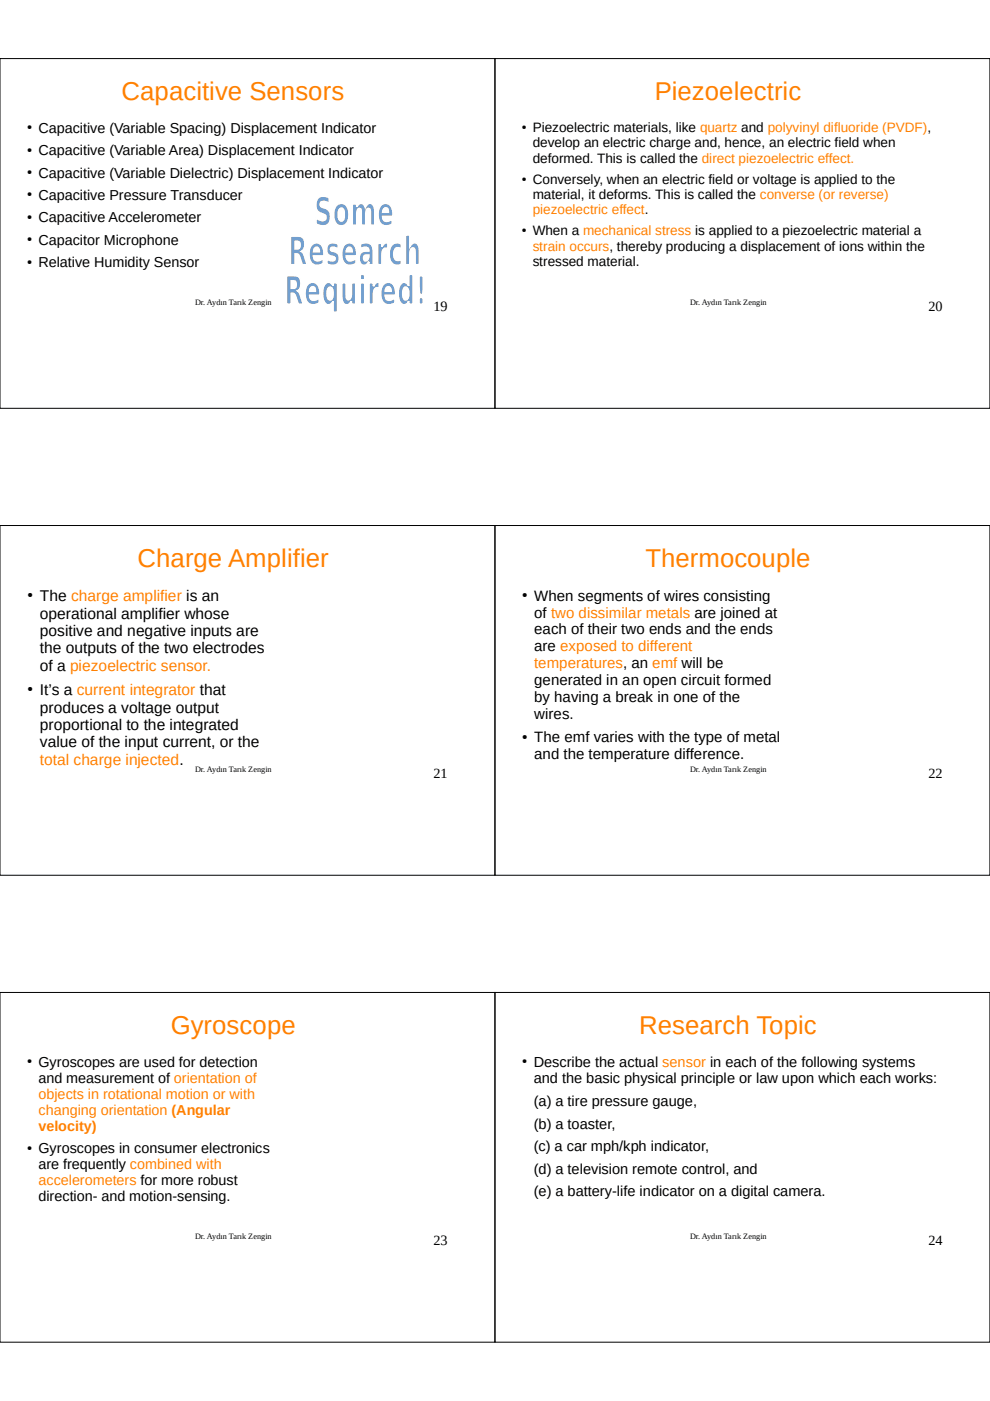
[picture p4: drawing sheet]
<svg xmlns="http://www.w3.org/2000/svg" width="210mm" height="297mm" viewBox="0 0 210 297" stroke-linecap="round" stroke-linejoin="round" font-family="sans-serif">
<defs><g id="words">
<g font-size="5.5" fill="#ff8000">
<text x="25.8" y="21.2">Capacitive Sensors</text>
<text x="138.8" y="21.2">Piezoelectric</text>
<text x="29.2" y="120.2">Charge Amplifier</text>
<text x="136.9" y="120.2">Thermocouple</text>
<text x="36.2" y="219.2">Gyroscope</text>
<text x="135.5" y="219.2">Research Topic</text>
</g>
<g font-size="3.3">
<text x="8.5" y="127.4">The charge amplifier is an</text>
<text x="8.5" y="131.2">operational amplifier whose</text>
<text x="8.5" y="134.8">positive and negative inputs are</text>
<text x="8.5" y="138.5">the outputs of the two electrodes</text>
<text x="8.5" y="142.2">of a piezoelectric sensor.</text>
<text x="8.5" y="147.4">It’s a current integrator that</text>
<text x="8.5" y="151.1">produces a voltage output</text>
<text x="8.5" y="154.8">proportional to the integrated</text>
<text x="8.5" y="158.5">value of the input current, or the</text>
</g>
<text font-size="3.3" fill="#ff8000" x="8.5" y="162.2">total charge injected.</text>
<g font-size="3.2">
<text x="113.3" y="127.3">When segments of wires consisting</text>
<text x="113.3" y="130.9">of two dissimilar metals are joined at</text>
<text x="113.3" y="134.5">each of their two ends and the ends</text>
<text x="113.3" y="138.1">are exposed to different</text>
<text x="113.3" y="145.2">generated in an open circuit formed</text>
<text x="113.3" y="148.8">by having a break in one of the</text>
<text x="113.3" y="152.4">wires.</text>
<text x="113.3" y="157.3">The emf varies with the type of metal</text>
<text x="113.3" y="160.9">and the temperature difference.</text>
</g>
<text font-size="3.2" fill="#ff8000" x="113.3" y="141.7">temperatures, an emf will be</text>
<g font-size="3.1">
<text x="8.2" y="28.2">Capacitive (Variable Spacing) Displacement Indicator</text>
<text x="8.2" y="32.9">Capacitive (Variable Area) Displacement Indicator</text>
<text x="8.2" y="37.7">Capacitive (Variable Dielectric) Displacement Indicator</text>
<text x="8.2" y="42.4">Capacitive Pressure Transducer</text>
<text x="8.2" y="47.2">Capacitive Accelerometer</text>
<text x="8.2" y="51.9">Capacitor Microphone</text>
<text x="8.2" y="56.6">Relative Humidity Sensor</text>
<text x="8.2" y="226.2">Gyroscopes are used for detection</text>
<text x="113.2" y="226.2">Describe the actual sensor in each of the following systems</text>
<text x="8.2" y="229.6">and measurement of orientation of</text>
<text x="113.2" y="229.7">and the basic physical principle or law upon which each works:</text>
<text x="113.2" y="234.4">(a) a tire pressure gauge,</text>
<text x="113.2" y="239.3">(b) a toaster,</text>
<text x="8.2" y="244.5">Gyroscopes in consumer electronics</text>
<text x="113.2" y="244">(c) a car mph/kph indicator,</text>
<text x="8.2" y="247.9">are frequently combined with</text>
<text x="113.2" y="248.9">(d) a television remote control, and</text>
<text x="8.2" y="254.7">direction- and motion-sensing.</text>
<text x="113.2" y="253.7">(e) a battery-life indicator on a digital camera.</text>
</g>
<g font-size="3.1" fill="#ff8000">
<text x="8.2" y="233">objects in rotational motion or with</text>
<text x="8.2" y="236.4">changing orientation (Angular</text>
<text x="8.2" y="239.8">velocity)</text>
<text x="8.2" y="251.3">accelerometers for more robust</text>
</g>
<g font-size="3">
<text x="91.9" y="65.9">19</text>
<text x="196.8" y="65.9">20</text>
<text x="91.9" y="164.8">21</text>
<text x="196.8" y="164.8">22</text>
<text x="91.9" y="263.9">23</text>
<text x="196.8" y="263.9">24</text>
</g>
<g font-size="2.9">
<text x="112.9" y="28">Piezoelectric materials, like quartz and polyvinyl difluoride (PVDF),</text>
<text x="112.9" y="31.2">develop an electric charge and, hence, an electric field when</text>
<text x="112.9" y="34.5">deformed. This is called the direct piezoelectric effect.</text>
<text x="112.9" y="39">Conversely, when an electric field or voltage is applied to the</text>
<text x="112.9" y="42.2">material, it deforms. This is called the converse (or reverse)</text>
<text x="112.9" y="49.9">When a mechanical stress is applied to a piezoelectric material a</text>
<text x="112.9" y="56.3">stressed material.</text>
</g>
<g font-size="2.9" fill="#ff8000">
<text x="112.9" y="45.4">piezoelectric effect.</text>
<text x="112.9" y="53.1">strain occurs, thereby producing a displacement of ions within the</text>
</g>
<g font-size="1.7">
<text x="41.4" y="64.7">Dr. Aydın Tarık Zengin</text>
<text x="146.3" y="64.7">Dr. Aydın Tarık Zengin</text>
<text x="41.4" y="163.7">Dr. Aydın Tarık Zengin</text>
<text x="146.3" y="163.7">Dr. Aydın Tarık Zengin</text>
<text x="41.4" y="262.7">Dr. Aydın Tarık Zengin</text>
<text x="146.3" y="262.7">Dr. Aydın Tarık Zengin</text>
</g>
<g font-size="1.5">
<text x="5.8" y="126.6">●</text>
<text x="5.8" y="146.6">●</text>
</g>
<g font-size="1.4">
<text x="5.8" y="27.4">●</text>
<text x="5.8" y="32.2">●</text>
<text x="5.8" y="36.9">●</text>
<text x="5.8" y="41.7">●</text>
<text x="5.8" y="46.4">●</text>
<text x="5.8" y="51.1">●</text>
<text x="5.8" y="55.9">●</text>
<text x="110.7" y="126.6">●</text>
<text x="110.7" y="156.6">●</text>
<text x="5.8" y="225.5">●</text>
<text x="110.7" y="225.5">●</text>
<text x="5.8" y="243.8">●</text>
</g>
<g font-size="1.3">
<text x="110.7" y="27.4">●</text>
<text x="110.7" y="38.3">●</text>
<text x="110.7" y="49.2">●</text>
</g>
</g></defs>
<path d="M67.4 42a2.06 2.06 0 0 1 2.4-.1v1.3a1.28 1.28 0 0 0-1.8-.2v.7l.9 .4a1.87 1.87 0 0 1 1.1 2.6 1.57 1.57 0 0 1-2.4 1l-.6-.2v-1.4a1.57 1.57 0 0 0 1.9 .5l.2-.3-.1-.6-.9-.4a2.1 2.1 0 0 1-.7-3.3zM72 44.3l-.3 .8 .1 1 .2 .6 .4 .2 .4-.2 .1-.5v-1.4l-.3-.6zM71.4 43.5a1.61 1.61 0 0 1 1.8-.1 1.61 1.61 0 0 1 .8 1.6 2.43 2.43 0 0 1-1.1 2.8 1.76 1.76 0 0 1-2.2-2 2.75 2.75 0 0 1 .7-2.3zM74.7 43.2h1v.7a.91 .91 0 0 1 .9-.8 .91 .91 0 0 1 .9 .9 .99 .99 0 0 1 1-.9 .99 .99 0 0 1 .9 1.1l.1 3.6h-1v-3.1l-.1-.3-.3-.2-.3 .2-.2 .6v2.8h-1v-3.1l-.1-.4-.3-.1-.3 .2-.2 .6v2.8h-1zM80.8 43.5a1.57 1.57 0 0 1 1.8-.1 1.57 1.57 0 0 1 .7 1.6l.1 .9h-2.3l.2 .7a1.11 1.11 0 0 0 1.7-.1l.2-.1v1.1a1.87 1.87 0 0 1-2.1 .2 1.87 1.87 0 0 1-.9-1.9 2.75 2.75 0 0 1 .6-2.3zM81.4 44.3l-.3 .7h1.3l-.3-.8a.48 .48 0 0 0-.7 .1zM62.6 51.2v1.6l.7-.1 .3-.5-.1-.7-.3-.3zM61.6 50.1h1.5a1.58 1.58 0 0 1 1.5 2.2l-.2 .6-.5 .4 .5 .7 .8 2.1h-1.1l-.5-1.5a.81 .81 0 0 0-.7-.7h-.3v2.2h-1zM66.2 51.8a1.58 1.58 0 0 1 1.7-.1 1.58 1.58 0 0 1 .8 1.6v1h-2.2l.1 .6a1.08 1.08 0 0 0 1.8 0l.2-.1v1.1a1.87 1.87 0 0 1-2.2 .2 1.87 1.87 0 0 1-.9-2 2.79 2.79 0 0 1 .7-2.3zM66.7 52.6l-.2 .8h1.2v-.5l-.3-.4-.3-.1zM69.6 51.8a2.05 2.05 0 0 1 2.2-.1v1.1a1.18 1.18 0 0 0-1.7-.2v.4l.3 .2a1.57 1.57 0 0 1 1.5 2.1 1.57 1.57 0 0 1-2.4 .8l-.2-.1v-1.1a1.17 1.17 0 0 0 1.7 .2v-.4l-.2-.3a1.58 1.58 0 0 1-1.5-.9 1.58 1.58 0 0 1 .3-1.7zM73.1 51.9a1.51 1.51 0 0 1 1.6-.3 1.51 1.51 0 0 1 .9 1.5v1.2h-2.2l.2 .6a1.08 1.08 0 0 0 1.7 0l.2-.1v1.1a1.87 1.87 0 0 1-2.1 .2 1.87 1.87 0 0 1-1-2 2.97 2.97 0 0 1 .7-2.2zM73.7 52.6l-.3 .8h1.3l-.1-.6-.2-.3-.4-.1zM77.3 54.2l-.2 .3 .1 .6 .2 .2 .4-.1 .3-.4 .1-.7zM76.4 51.7a1.9 1.9 0 0 1 2.5 .4l.2 .9 .1 3.1h-1v-.6a1.05 1.05 0 0 1-1.3 .7 1.05 1.05 0 0 1-.8-1.2l.1-.8a1.22 1.22 0 0 1 1.4-1h.6l-.1-.5a1.21 1.21 0 0 0-1.7 .1zM80 51.6h1v.7a1.06 1.06 0 0 1 1.3-.8v1.3l-.4-.1h-.4l-.5 .8v2.6h-1zM83.1 52a1.65 1.65 0 0 1 2-.3v1.2l-.5-.3h-.6l-.4 .5-.1 .8 .1 .8 .4 .4 .6 .1 .5-.4v1.2a1.77 1.77 0 0 1-1.9-.1 1.77 1.77 0 0 1-.7-1.8 2.94 2.94 0 0 1 .6-2.1zM86 49.8h.9v2.4a1.03 1.03 0 0 1 1.3-.7 1.03 1.03 0 0 1 .7 1.2l.1 3.4h-1v-3l-.4-.5-.4 .1-.2 .5-.1 2.9h-.9zM61.8 59.6v1.5l.7-.1 .3-.5-.1-.7-.2-.2zM60.7 58.4h1.6a1.52 1.52 0 0 1 1.5 2.1l-.2 .7-.6 .5 .6 .5 .7 2.3h-1.1l-.5-1.5a.81 .81 0 0 0-.6-.8h-.3v2.3h-1.1zM65.3 60.3a1.56 1.56 0 0 1 1.8-.2 1.56 1.56 0 0 1 .7 1.6l.1 .9h-2.3l.2 .7a1.11 1.11 0 0 0 1.8-.1l.1-.1v1.1a1.92 1.92 0 0 1-2.2 .1 1.92 1.92 0 0 1-.8-2.1 2.74 2.74 0 0 1 .6-1.9zM66 60.9l-.4 .8h1.3l-.2-.7a.47 .47 0 0 0-.7-.1zM69.7 61l-.3 .7v1.2l.3 .6 .4 .1 .4-.6 .1-1.3-.3-.7-.4-.1zM69.1 60a.97 .97 0 0 1 1.5 .6v-.7h1v6.4h-1v-2.4a1.04 1.04 0 0 1-1.1 .7 1.04 1.04 0 0 1-.9-1 3.7 3.7 0 0 1 .5-3.6zM72.5 60h.9v2.9l.1 .4 .3 .2 .4-.1 .3-.6v-2.8h1v4.5h-1v-.6a1.03 1.03 0 0 1-1.2 .7 1.03 1.03 0 0 1-.8-1.2zM76.4 60h.9v4.5h-.9zM76.4 58.2h.9v1.2h-.9zM78.2 60h1v.7a1.03 1.03 0 0 1 1.2-.8l.1 1.3-.8-.2-.4 .7-.1 2.8h-1zM81.3 60.3a1.56 1.56 0 0 1 1.8-.2 1.56 1.56 0 0 1 .8 1.6v.9h-2.2l.1 .7a1.01 1.01 0 0 0 1.6 .1l.4-.3v1.1a1.93 1.93 0 0 1-2.3 .1 1.93 1.93 0 0 1-.8-2.1 2.63 2.63 0 0 1 .6-1.9zM82 60.9l-.3 .8h1.2l-.2-.7a.47 .47 0 0 0-.7-.1zM86.7 58.2h.9v6.3h-.9v-.6a1.04 1.04 0 0 1-1.2 .7 1.04 1.04 0 0 1-.9-1 3.4 3.4 0 0 1 .7-3.7 1 1 0 0 1 1.4 .7zM85.7 61l-.3 .8 .1 1.1 .2 .6 .4 .1 .3-.2 .2-.5v-1.2l-.3-.7-.3-.1zM88.8 58.4h.9v4.1h-.7zM88.8 63.1h.9v1.4h-.9z" fill-rule="evenodd" fill="#729fcf"/>
<g fill="none" stroke="#fff" stroke-width=".37">
<path d="M60.7 58.4h1.6a1.58 1.58 0 0 1 1.5 2.2l-.3 .7-.5 .4 .6 .7 .7 2.1h-1.1l-.5-1.5a.79 .79 0 0 0-.6-.8h-.3v2.3h-1.1zM61.6 50.1h1.5a1.52 1.52 0 0 1 1.5 2.1l-.2 .6-.5 .5 .5 .6 .8 2.2h-1.1l-.5-1.5a.81 .81 0 0 0-.7-.8h-.3v2.3h-1zM61.8 59.6h.6l.3 .2 .1 .9-.3 .4h-.7zM62.6 51.2h.7l.3 .3v.7l-.2 .5-.8 .1zM66.1 51.9a1.56 1.56 0 0 1 1.8-.2 1.56 1.56 0 0 1 .8 1.6v1h-2.2l.1 .6a1.11 1.11 0 0 0 1.8 0l.2-.1v1.1a1.86 1.86 0 0 1-2.2 .2 1.86 1.86 0 0 1-.9-2 2.88 2.88 0 0 1 .6-2.2zM66.7 52.6a.63 .63 0 0 1 .8 0 .63 .63 0 0 1 .2 .8h-1.2zM67.5 41.9l.8-.3 1.5 .3v1.3a1.28 1.28 0 0 0-1.8-.2v.7l.9 .4a1.93 1.93 0 0 1 1.1 2.7 1.52 1.52 0 0 1-2.3 1l-.7-.3v-1.4a1.55 1.55 0 0 0 2 .5l.1-.4-.1-.5-.9-.4a2.12 2.12 0 0 1-.6-3.4zM69.6 51.8a2.02 2.02 0 0 1 2.2-.1v1.1a1.18 1.18 0 0 0-1.6-.2l-.1 .4 .3 .2a1.55 1.55 0 0 1 1.5 2 1.55 1.55 0 0 1-2.3 .9l-.3-.1v-1.1a1.21 1.21 0 0 0 1.7 .2v-.5l-.2-.2a1.59 1.59 0 0 1-1.5-.9 1.59 1.59 0 0 1 .3-1.7zM71.3 43.5a1.61 1.61 0 0 1 1.9-.2 1.61 1.61 0 0 1 .8 1.7 2.36 2.36 0 0 1-1.3 2.9 1.78 1.78 0 0 1-2-2.1 2.88 2.88 0 0 1 .6-2.3zM72 44.3l.3-.1h.3l.4 .7-.1 1.4-.4 .5h-.5l-.2-.6-.1-1.1zM72.4 59.9h1v3.1l.4 .5 .5-.2 .2-.5v-2.9h.9v4.6h-.9v-.6a1.03 1.03 0 0 1-1.2 .7 1.03 1.03 0 0 1-.8-1.2zM73.1 51.9a1.56 1.56 0 0 1 1.7-.2 1.56 1.56 0 0 1 .8 1.6v1h-2.2l.2 .6a1.11 1.11 0 0 0 1.7 0l.2-.1v1.1a1.92 1.92 0 0 1-2.3 .1 1.92 1.92 0 0 1-.8-2.1 2.8 2.8 0 0 1 .7-2z"/>
<path d="M73.7 52.6a.64 .64 0 0 1 .8 0 .64 .64 0 0 1 .2 .8h-1.3zM74.7 43.2h.9v.7a.91 .91 0 0 1 1-.8 .91 .91 0 0 1 .8 .9 1.02 1.02 0 0 1 1.3-.9 1.02 1.02 0 0 1 .7 1.3l.1 3.4h-1v-3l-.1-.4-.3-.2-.3 .2-.2 .6v2.8h-1v-2.9l-.1-.5-.3-.2-.3 .2-.2 .6-.1 2.8h-.9zM76.4 59.9h.9v4.6h-.9zM76.4 58.2h.9v1.1h-.9zM76.4 51.7a1.81 1.81 0 0 1 2.5 .5l.2 1.1v2.8h-.9v-.6a1.06 1.06 0 0 1-1.3 .7 1.06 1.06 0 0 1-.8-1.3l.1-.7a1.24 1.24 0 0 1 1.4-1h.6l-.1-.5a1.22 1.22 0 0 0-1.7 .1zM77.3 54.2l.9-.1-.1 .7-.4 .5-.4-.1-.2-.3v-.4zM78.2 59.9h1v.8a1.05 1.05 0 0 1 1.2-.8v1.3l-.7-.2-.4 .7-.1 2.8h-1zM80 51.6h1v.7a1.05 1.05 0 0 1 1.3-.8v1.3l-.4-.2-.4 .1-.4 .6-.1 2.8h-1zM80.8 43.5a1.56 1.56 0 0 1 1.7-.2 1.56 1.56 0 0 1 .8 1.7v.9h-2.2l.2 .6a1 1 0 0 0 1.6 .1l.3-.2v1.1a1.87 1.87 0 0 1-2.1 .2 1.87 1.87 0 0 1-.9-1.9 2.97 2.97 0 0 1 .6-2.3zM81.4 44.2l.4-.1 .3 .1 .3 .8h-1.3zM83.1 51.9a1.63 1.63 0 0 1 2-.2v1.2l-.5-.3h-.5l-.5 .4-.1 .7 .1 .9 .4 .5 .6 .1 .5-.4v1.2a1.77 1.77 0 0 1-1.9-.1 1.77 1.77 0 0 1-.7-1.8 2.81 2.81 0 0 1 .6-2.2zM86 49.8h.9v2.4a1.03 1.03 0 0 1 1.3-.7 1.03 1.03 0 0 1 .7 1.2l.1 3.4h-1v-3.1l-.4-.4-.4 .2-.3 .5v2.8h-.9z"/>
<path d="M86.6 58.2h1v6.3h-1v-.6a1.04 1.04 0 0 1-1.1 .7 1.04 1.04 0 0 1-.9-1 3.3 3.3 0 0 1 .7-3.7 .98 .98 0 0 1 1.3 .7zM88.8 58.4h.9v4.1h-.7zM65.3 60.2a1.51 1.51 0 0 1 1.6-.2 1.51 1.51 0 0 1 .9 1.5l.1 1.1h-2.3l.2 .7a1 1 0 0 0 1.6 .1l.3-.3v1.1a1.87 1.87 0 0 1-2.1 .2 1.87 1.87 0 0 1-.9-1.9 2.96 2.96 0 0 1 .6-2.3zM65.9 61l.3-.2 .4 .1 .2 .4 .1 .4h-1.3zM69 60.2a.96 .96 0 0 1 1.6 .4v-.7h1v6.3h-1v-2.3a1.04 1.04 0 0 1-1.1 .7 1.04 1.04 0 0 1-.9-1 4 4 0 0 1 .4-3.4zM69.7 61l.3-.1 .3 .1 .3 .7-.1 1.2-.2 .5-.2 .2-.5-.2-.2-.6v-1zM81.3 60.2a1.56 1.56 0 0 1 1.8-.1 1.56 1.56 0 0 1 .8 1.6v.9h-2.2l.1 .7a1.01 1.01 0 0 0 1.6 .1l.4-.3v1.1a1.87 1.87 0 0 1-2.2 .2 1.87 1.87 0 0 1-.9-1.9 2.86 2.86 0 0 1 .6-2.3zM81.9 61l.4-.2 .3 .1 .3 .8h-1.2zM85.7 61h.6l.3 .7v1.2l-.2 .5-.3 .2-.4-.2-.3-.6v-1zM88.8 63.1h.9v1.4h-.9z"/>
</g>
<path d="M0 12.4h104.9v74.2h-104.9zM104.9 12.4h105v74.2h-105zM0 111.4h104.9v74.2h-104.9zM104.9 111.4h105v74.2h-105zM0 210.4h104.9v74.2h-104.9zM104.9 210.4h105v74.2h-105z" fill="none" stroke="#000" stroke-width=".21"/>
<use href="#words"/>
</svg>
